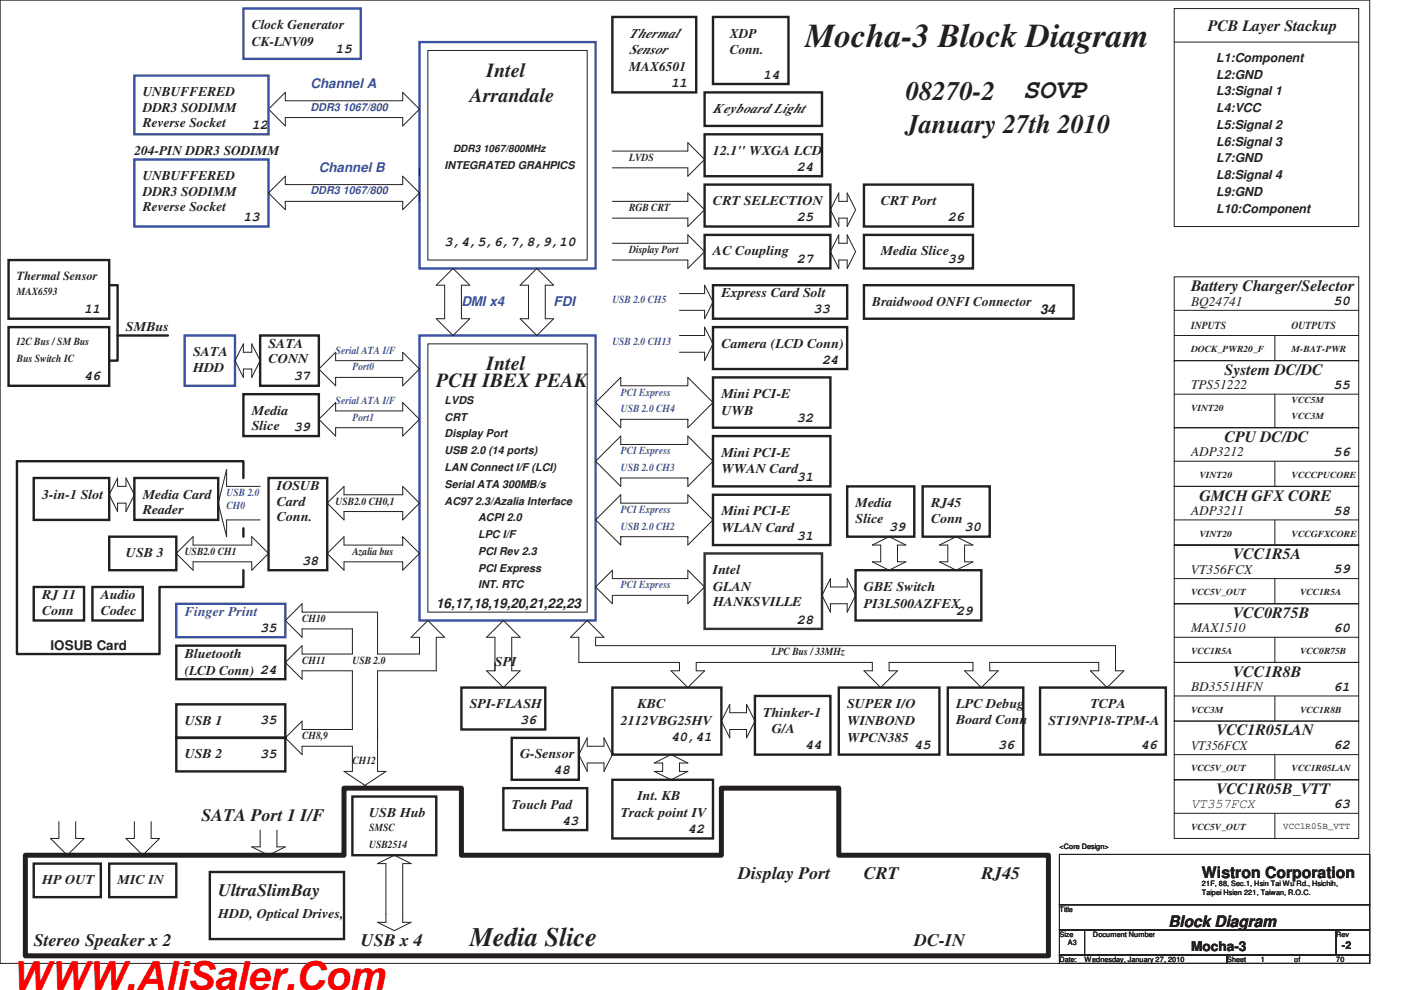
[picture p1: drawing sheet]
<svg xmlns="http://www.w3.org/2000/svg" width="297mm" height="210mm" viewBox="0 0 297 210" stroke-linecap="round" stroke-linejoin="round" font-family="sans-serif">
<defs><g id="words">
<text font-size="8.5" fill="#f00" x="2.5" y="209.9">WWW.AliSaler.Com</text>
<text font-size="7.1" fill="#231f20" x="170.7" y="10">Mocha-3 Block Diagram</text>
<g font-size="5.7" fill="#231f20">
<text x="192.1" y="21.2">08270-2</text>
<text x="217" y="20.8">SOVP</text>
<text x="192.1" y="28.3">January 27th 2010</text>
<text x="99.6" y="200.7">Media Slice</text>
</g>
<g font-size="4.2" fill="#231f20">
<text x="103.2" y="16.3">Intel</text>
<text x="99.6" y="21.6">Arrandale</text>
<text x="92.5" y="82.1">PCH IBEX PEAK</text>
<text x="103.2" y="78.5">Intel</text>
</g>
<g font-size="3.7" fill="#231f20">
<text x="42.7" y="174.1">SATA Port 1 I/F</text>
<text x="46.3" y="190.1">UltraSlimBay</text>
<text x="156.5" y="186.5">Display Port</text>
<text x="183.2" y="186.5">CRT</text>
<text x="208.1" y="186.5">RJ45</text>
<text x="7.2" y="200.7">Stereo Speaker x 2</text>
<text x="76.5" y="200.7">USB x 4</text>
<text x="193.8" y="200.7">DC-IN</text>
</g>
<g font-size="3.3" fill="#231f20">
<text x="256.1" y="6.6">PCB Layer Stackup</text>
<text x="252.5" y="61.8">Battery Charger/Selector</text>
<text x="259.6" y="79.5">System DC/DC</text>
<text x="259.6" y="93.8">CPU DC/DC</text>
<text x="254.3" y="106.2">GMCH GFX CORE</text>
<text x="261.4" y="118.7">VCC1R5A</text>
<text x="261.4" y="131.1">VCC0R75B</text>
<text x="261.4" y="143.5">VCC1R8B</text>
<text x="257.8" y="156">VCC1R05LAN</text>
<text x="257.8" y="168.4">VCC1R05B_VTT</text>
<text x="254.8" y="186.1">Wistron Corporation</text>
<text x="247.7" y="196.7">Block Diagram</text>
</g>
<g font-size="3" fill="#231f20">
<text x="133.4" y="11.5">Sensor</text>
<text x="133.4" y="8">Thermal</text>
<text x="151.2" y="24">Keyboard Light</text>
</g>
<g font-size="2.8" fill="#231f20">
<text x="53.4" y="6.2">Clock Generator</text>
<text x="53.4" y="9.7">CK-LNV09</text>
<text x="71.2" y="11.3">15</text>
<text x="154.7" y="11.5">Conn.</text>
<text x="154.7" y="8">XDP</text>
<text x="133.4" y="15.1">MAX6501</text>
<text x="161.8" y="16.7">14</text>
<text x="30.3" y="23.7">DDR3 SODIMM</text>
<text x="30.3" y="20.4">UNBUFFERED</text>
<text x="142.3" y="18.5">11</text>
<text x="30.3" y="27">Reverse Socket</text>
<text x="53.4" y="27.3">12</text>
<text x="28.5" y="32.8">204-PIN DDR3 SODIMM</text>
<text x="151.2" y="32.8">12.1'' WXGA LCD</text>
<text x="30.3" y="38.2">UNBUFFERED</text>
<text x="30.3" y="41.5">DDR3 SODIMM</text>
<text x="168.9" y="36.2">24</text>
<text x="30.3" y="44.8">Reverse Socket</text>
<text x="51.6" y="46.9">13</text>
<text x="151.2" y="43.5">CRT SELECTION</text>
<text x="168.9" y="46.9">25</text>
<text x="186.7" y="43.5">CRT Port</text>
<text x="201" y="46.9">26</text>
<text x="94.3" y="52.2">3,4,5,6,7,8,9,10</text>
<text x="151.2" y="54.2">AC Coupling</text>
<text x="168.9" y="55.8">27</text>
<text x="186.7" y="54.2">Media Slice</text>
<text x="201" y="55.8">39</text>
<text x="152.9" y="63.1">Express Card Solt</text>
<text x="185" y="64.9">Braidwood ONFI Connector</text>
<text x="252.5" y="64.8">BQ24741</text>
<text x="282.7" y="64.7">50</text>
<text x="17.8" y="66.5">11</text>
<text x="26.7" y="70.2">SMBus</text>
<text x="172.5" y="66.5">33</text>
<text x="220.5" y="66.6">34</text>
<text x="40.9" y="75.5">SATA</text>
<text x="56.9" y="77">CONN</text>
<text x="56.9" y="73.7">SATA</text>
<text x="152.9" y="73.7">Camera (LCD Conn)</text>
<text x="174.3" y="77.1">24</text>
<text x="17.8" y="80.7">46</text>
<text x="40.9" y="78.8">HDD</text>
<text x="62.3" y="80.7">37</text>
<text x="252.5" y="82.6">TPS51222</text>
<text x="282.7" y="82.5">55</text>
<text x="53.4" y="88">Media</text>
<text x="152.9" y="88">UWB</text>
<text x="152.9" y="84.4">Mini PCI-E</text>
<text x="168.9" y="89.6">32</text>
<text x="53.4" y="91.3">Slice</text>
<text x="62.3" y="91.4">39</text>
<text x="152.9" y="100.4">WWAN Card</text>
<text x="152.9" y="96.9">Mini PCI-E</text>
<text x="252.5" y="96.8">ADP3212</text>
<text x="282.7" y="96.7">56</text>
<text x="8.9" y="105.7">3-in-1 Slot</text>
<text x="30.3" y="105.7">Media Card</text>
<text x="58.7" y="104">IOSUB</text>
<text x="58.7" y="107.3">Card</text>
<text x="168.9" y="102">31</text>
<text x="181.4" y="107.5">Media</text>
<text x="197.4" y="107.5">RJ45</text>
<text x="30.3" y="109">Reader</text>
<text x="58.7" y="110.6">Conn.</text>
<text x="152.9" y="112.9">WLAN Card</text>
<text x="152.9" y="109.3">Mini PCI-E</text>
<text x="181.4" y="110.8">Slice</text>
<text x="188.5" y="112.7">39</text>
<text x="197.4" y="110.8">Conn</text>
<text x="204.5" y="112.7">30</text>
<text x="252.5" y="109.3">ADP3211</text>
<text x="282.7" y="109.1">58</text>
<text x="26.7" y="118.2">USB 3</text>
<text x="64" y="119.8">38</text>
<text x="168.9" y="114.5">31</text>
<text x="151.2" y="121.7">Intel</text>
<text x="151.2" y="125.3">GLAN</text>
<text x="183.2" y="125.3">GBE Switch</text>
<text x="252.5" y="121.7">VT356FCX</text>
<text x="282.7" y="121.6">59</text>
<text x="8.9" y="127.1">RJ 11</text>
<text x="8.9" y="130.4">Conn</text>
<text x="21.4" y="127.1">Audio</text>
<text x="21.4" y="130.4">Codec</text>
<text x="92.5" y="128.9">16,17,18,19,20,21,22,23</text>
<text x="151.2" y="128.6">HANKSVILLE</text>
<text x="183.2" y="128.9">PI3L500AZFEX</text>
<text x="202.7" y="130.5">29</text>
<text x="10.7" y="137.8">IOSUB Card</text>
<text x="55.2" y="134">35</text>
<text x="168.9" y="132.2">28</text>
<text x="252.5" y="134.2">MAX1510</text>
<text x="282.7" y="134">60</text>
<text x="39.2" y="139.5">Bluetooth</text>
<text x="39.2" y="143.1">(LCD Conn) 24</text>
<text x="104.9" y="141.3">SPI</text>
<text x="252.5" y="146.6">BD3551HFN</text>
<text x="282.7" y="146.5">61</text>
<text x="39.2" y="153.8">USB 1</text>
<text x="55.2" y="153.6">35</text>
<text x="99.6" y="150.2">SPI-FLASH</text>
<text x="110.3" y="153.6">36</text>
<text x="131.6" y="153.8">2112VBG25HV</text>
<text x="135.2" y="150.2">KBC</text>
<text x="161.8" y="152">Thinker-1</text>
<text x="163.6" y="155.5">G/A</text>
<text x="179.6" y="150.2">SUPER I/O</text>
<text x="179.6" y="153.8">WINBOND</text>
<text x="202.7" y="150.2">LPC Debug</text>
<text x="202.7" y="153.5">Board Conn</text>
<text x="222.3" y="153.8">ST19NP18-TPM-A</text>
<text x="231.2" y="150.2">TCPA</text>
<text x="39.2" y="160.9">USB 2</text>
<text x="55.2" y="160.7">35</text>
<text x="110.3" y="160.9">G-Sensor</text>
<text x="142.3" y="157.1">40,41</text>
<text x="170.7" y="158.9">44</text>
<text x="179.6" y="157.3">WPCN385</text>
<text x="193.8" y="158.9">45</text>
<text x="211.6" y="158.9">36</text>
<text x="241.8" y="158.9">46</text>
<text x="252.5" y="159">VT356FCX</text>
<text x="282.7" y="158.9">62</text>
<text x="117.4" y="164.2">48</text>
<text x="78.3" y="173.3">USB Hub</text>
<text x="108.5" y="171.5">Touch Pad</text>
<text x="131.6" y="173.3">Track point IV</text>
<text x="135.2" y="169.8">Int. KB</text>
<text x="252.5" y="171.4">VT357FCX</text>
<text x="282.7" y="171.4">63</text>
<text x="119.2" y="174.9">43</text>
<text x="145.8" y="176.7">42</text>
<text x="8.9" y="187.5">HP OUT</text>
<text x="24.9" y="187.5">MIC IN</text>
<text x="46.3" y="194.6">HDD, Optical Drives,</text>
<text x="252.5" y="201.8">Mocha-3</text>
</g>
<g font-size="2.8" fill="#3a53a4">
<text x="65.8" y="18.6">Channel A</text>
<text x="67.6" y="36.4">Channel B</text>
<text x="97.8" y="64.9">DMI x4</text>
<text x="117.4" y="64.9">FDI</text>
<text x="39.2" y="130.6">Finger Print</text>
</g>
<g font-size="2.6" fill="#231f20">
<text x="257.8" y="13.1">L1:Component</text>
<text x="257.8" y="16.7">L2:GND</text>
<text x="257.8" y="23.8">L4:VCC</text>
<text x="257.8" y="20.2">L3:Signal 1</text>
<text x="257.8" y="27.3">L5:Signal 2</text>
<text x="257.8" y="34.5">L7:GND</text>
<text x="257.8" y="30.9">L6:Signal 3</text>
<text x="257.8" y="38">L8:Signal 4</text>
<text x="257.8" y="41.6">L9:GND</text>
<text x="257.8" y="45.1">L10:Component</text>
<text x="3.6" y="59.3">Thermal Sensor</text>
</g>
<g font-size="2.3" fill="#3a53a4">
<text x="65.8" y="23.4">DDR3 1067/800</text>
<text x="65.8" y="41.2">DDR3 1067/800</text>
<text x="129.8" y="64.3">USB 2.0 CH5</text>
<text x="71.2" y="75">Serial ATA I/F</text>
<text x="129.8" y="73.2">USB 2.0 CH13</text>
<text x="74.7" y="78.6">Port0</text>
<text x="131.6" y="83.9">PCI Express</text>
<text x="71.2" y="85.7">Serial ATA I/F</text>
<text x="74.7" y="89.2">Port1</text>
<text x="131.6" y="87.5">USB 2.0 CH4</text>
<text x="131.6" y="96.3">PCI Express</text>
<text x="131.6" y="99.9">USB 2.0 CH3</text>
<text x="48" y="107.9">CH0</text>
<text x="48" y="105.2">USB 2.0</text>
<text x="131.6" y="112.3">USB 2.0 CH2</text>
<text x="131.6" y="108.8">PCI Express</text>
<text x="131.6" y="124.8">PCI Express</text>
</g>
<g font-size="2.3" fill="#231f20">
<text x="94.3" y="35.9">INTEGRATED GRAHPICS</text>
<text x="133.4" y="34.1">LVDS</text>
<text x="133.4" y="44.8">RGB CRT</text>
<text x="133.4" y="53.7">Display Port</text>
<text x="3.6" y="62.6">MAX6593</text>
<text x="252.5" y="69.7">INPUTS</text>
<text x="273.9" y="69.7">OUTPUTS</text>
<text x="3.6" y="73.2">I2C Bus / SM Bus</text>
<text x="3.6" y="76.8">Bus Switch IC</text>
<text x="94.3" y="85.7">LVDS</text>
<text x="94.3" y="89.2">CRT</text>
<text x="94.3" y="92.8">Display Port</text>
<text x="94.3" y="96.3">USB 2.0 (14 ports)</text>
<text x="94.3" y="99.9">LAN Connect I/F (LCI)</text>
<text x="71.2" y="107">USB2.0 CH0,1</text>
<text x="94.3" y="107">AC97 2.3/Azalia Interface</text>
<text x="94.3" y="103.5">Serial ATA 300MB/s</text>
<text x="101.4" y="110.6">ACPI 2.0</text>
<text x="39.2" y="117.7">USB2.0 CH1</text>
<text x="74.7" y="117.7">Azalia bus</text>
<text x="101.4" y="114.1">LPC I/F</text>
<text x="101.4" y="117.7">PCI Rev 2.3</text>
<text x="101.4" y="124.8">INT. RTC</text>
<text x="101.4" y="121.2">PCI Express</text>
<text x="64" y="131.9">CH10</text>
<text x="64" y="140.8">CH11</text>
<text x="74.7" y="140.8">USB 2.0</text>
<text x="163.6" y="139">LPC Bus / 33MHz</text>
<text x="64" y="156.8">CH8,9</text>
<text x="74.7" y="162.1">CH12</text>
<text x="78.3" y="179.9">USB2514</text>
<text x="78.3" y="176.4">SMSC</text>
<text x="284.5" y="201.3">-2</text>
</g>
<text font-size="2.1" fill="#231f20" x="96.1" y="32.2">DDR3 1067/800MHz</text>
<g font-size="1.9" fill="#231f20">
<text x="252.5" y="74.7">DOCK_PWR20_F</text>
<text x="273.9" y="74.7">M-BAT-PWR</text>
<text x="252.5" y="87.2">VINT20</text>
<text x="273.9" y="88.9">VCC3M</text>
<text x="273.9" y="85.4">VCC5M</text>
<text x="254.3" y="101.4">VINT20</text>
<text x="273.9" y="101.4">VCCCPUCORE</text>
<text x="254.3" y="113.8">VINT20</text>
<text x="273.8" y="113.8">VCCGFXCORE</text>
<text x="252.5" y="126.3">VCC5V_OUT</text>
<text x="275.6" y="126.3">VCC1R5A</text>
<text x="252.5" y="138.7">VCC1R5A</text>
<text x="275.6" y="138.7">VCC0R75B</text>
<text x="252.5" y="151.2">VCC3M</text>
<text x="275.6" y="151.2">VCC1R8B</text>
<text x="252.5" y="163.6">VCC5V_OUT</text>
<text x="273.9" y="163.6">VCC1R05LAN</text>
<text x="252.5" y="176.1">VCC5V_OUT</text>
<text x="272.1" y="175.8">VCC1R05B_VTT</text>
</g>
<g font-size="1.6" fill="#231f20">
<text x="224.6" y="180">&lt;Core Design&gt;</text>
<text x="254.8" y="189.8">Taipei Hsien 221, Taiwan, R.O.C.</text>
<text x="254.8" y="188">21F, 88, Sec.1, Hsin Tai Wu Rd., Hsichih,</text>
<text x="224.6" y="193.3">Title</text>
<text x="224.6" y="204">Date:</text>
<text x="224.6" y="198.7">Size</text>
<text x="226.4" y="200.4">A3</text>
<text x="231.7" y="198.7">Document Number</text>
<text x="260.2" y="204">Sheet</text>
<text x="283.3" y="198.7">Rev</text>
<text x="230" y="204">Wednesday, January 27, 2010</text>
<text x="267.3" y="204">1</text>
<text x="274.4" y="204">of</text>
<text x="283.3" y="204">70</text>
</g>
</g></defs>
<g fill="none" stroke="#231f20" stroke-width=".21">
<path d="M0 0h290.4v204.3h-290.4zM90.7 10.7h33.8v44.5h-33.8zM249 1.8h39.1v46.2h-39.1zM249 8.9h39.1M56.9 23.2l3.6-3.6v1.8h24.9v-1.8l3.5 3.6-3.5 3.5v-1.8h-24.9v1.8zM88.9 35.6v1.8M129.8 32h16v-1.7l3.6 3.5-3.6 3.6v-1.8h-16M56.9 40.9l3.6-3.5v1.8h24.9v-1.8l3.5 3.5-3.5 3.6v-1.8h-24.9v1.8zM88.9 40.9v1.8M129.8 42.7h16v-1.8l3.6 3.6-3.6 3.5v-1.7h-16M129.8 51.6h16v-1.8l3.6 3.6-3.6 3.5v-1.7h-16M177.8 40.9v1.8h1.8v-1.8l1.8 3.6-1.8 3.5v-1.7h-1.8v1.7l-1.7-3.5z"/>
<path d="M177.8 49.8v1.8h1.8v-1.8l1.8 3.6-1.8 3.5v-1.7h-1.8v1.7l-1.7-3.5zM249 58.7h39.1v17.8h-39.1zM51.6 72.9v1.8h1.8v-1.8l1.8 3.6-1.8 3.5v-1.7h-1.8v1.7l-1.8-3.5zM71.2 74.7v1.8h14.2v-1.8l3.5 3.6-3.5 3.5v-1.8h-14.2v1.8l-3.6-3.5zM90.7 72.9h33.8v56.9h-33.8zM92.5 60.5l3.6-3.6 3.5 3.6h-1.8v7.1h1.8l-3.5 3.6-3.6-3.6h1.8v-7.1zM110.3 60.5l3.5-3.6 3.6 3.6h-1.8v7.1h1.8l-3.6 3.6-3.5-3.6h1.8v-7.1zM144.1 71.2h5.3v-1.8l1.8 3.5-1.8 3.6v-1.8h-5.3M144.1 62.3h5.3v-1.8l1.8 3.5-1.8 3.6v-1.8h-5.3M249 76.5h39.1v14.2h-39.1zM249 71.2h39.1M249 65.8h39.1"/>
<path d="M270.3 71.2v5.3M71.2 85.4v1.8h14.2v-1.8l3.5 3.5-3.5 3.6v-1.8h-14.2v1.8l-3.6-3.6zM131.6 88.9v1.8l-5.3-5.3 5.3-5.4v1.8h14.2v-1.8l5.4 5.4-5.4 5.3v-1.8M131.6 88.9h.1M131.6 88.9h14.2M145.8 88.9h.1M249 90.7h39.1v12.5h-39.1zM249 83.6h39.1M249 97.8h39.1M270.3 83.6v7.1M270.3 97.8v5.4M24.9 101.4v1.8h1.8v-1.8l1.8 3.5-1.8 3.6v-1.8h-1.8v1.8l-1.7-3.6z"/>
<path d="M40.9 113.8v1.8h12.5v-1.8l3.5 3.6-3.5 3.5v-1.7h-12.5v1.7l-3.5-3.5zM55.2 103.2h-7.2v-3.6l-1.7 7.1 1.7 7.1v-3.5h7.2M69.4 117.4l3.5-3.6v1.8h12.5v-1.8l3.5 3.6-3.5 3.5v-1.7h-12.5v1.7zM69.4 106.7l3.5-3.5v1.7h12.5v-1.7l3.5 3.5-3.5 3.6v-1.8h-12.5v1.8zM131.6 101.4v1.8l-5.3-5.4 5.3-5.3v1.8h14.2v-1.8l5.4 5.3-5.4 5.4v-1.8M131.6 101.4h.1M131.6 113.8v1.8l-5.3-5.3 5.3-5.4v1.8h14.2v-1.8l5.4 5.4-5.4 5.3v-1.8M131.6 113.8h.1M131.6 101.4h14.2M131.6 113.8h14.2M145.8 101.4h.1M145.8 113.8h.1"/>
<path d="M185 115.6l3.5-1.8 3.6 1.8h-1.8v3.6h1.8l-3.6 1.7-3.5-1.7h1.7v-3.6zM199.2 115.6l3.5-1.8 3.6 1.8h-1.8v3.6h1.8l-3.6 1.7-3.5-1.7h1.8v-3.6zM249 115.6h39.1v12.5h-39.1zM249 103.2h39.1v12.4h-39.1zM249 110.3h39.1M270.3 110.3v5.3M106.7 131.6l3.6 3.6h-1.8v7.1h1.8l-3.6 3.5-3.5-3.5h1.7v-7.1h-1.7zM120.9 135.2l3.6-3.6 3.6 3.6h-1.8v1.7h110.2v5.4h1.8l-3.6 3.5-3.5-3.5h1.8v-1.8h-23.2v1.8h1.8l-3.5 3.5-3.6-3.5h1.8v-1.8h-17.8v1.8h1.8l-3.6 3.5-3.5-3.5h1.8v-1.8h-37.4v1.8h1.8l-3.6 3.5-3.5-3.5h1.8v-1.8h-21.4v-5.3zM126.3 124.5l3.5-3.6v1.8h16v-1.8l3.6 3.6-3.6 3.6v-1.8h-16v1.8zM176.1 122.7v1.8h3.5v-1.8l1.8 3.6-1.8 3.5v-1.7h-3.5v1.7l-1.8-3.5zM249 128.1h39.1v12.4h-39.1zM249 135.2h39.1"/>
<path d="M249 122.7h39.1M270.3 122.7v5.4M270.3 135.2v5.3M124.5 156.5v1.8h3.6v-1.8l1.7 3.6-1.7 3.5v-1.8h-3.6v1.8l-1.8-3.5zM154.7 149.4v1.8h3.6v-1.8l1.8 3.5-1.8 3.6v-1.8h-3.6v1.8l-1.8-3.6zM249 152.9h39.1v12.5h-39.1zM249 140.5h39.1v12.4h-39.1zM249 147.6h39.1M270.3 147.6v5.3M12.5 174.3v3.5h-1.8l3.6 3.6 3.5-3.6h-1.8v-3.5M28.5 174.3v3.5h-1.8l3.6 3.6 3.5-3.6h-1.8v-3.5M55.2 176.1v3.5h-1.8l3.5 1.8 3.6-1.8h-1.8v-3.5"/>
<path d="M76.5 167.2l5.3-3.6h-1.8v-21.3h12.5v-7.1h1.8l-3.6-3.6-3.5 3.6h1.7v3.5h-8.9v-8.9h-16v-1.7l-3.5 3.5 3.5 3.6v-1.8h10.7v5.3h-10.7v-1.8l-3.5 3.6 3.5 3.6v-1.8h10.7v12.4h-10.7v-1.8l-3.5 3.6 3.5 3.6v-1.8h10.7v5.3h-1.8l5.4 3.6M138.7 161.8l3.6-1.7 3.5 1.7h-1.7v1.8h1.7l-3.5 1.8-3.6-1.8h1.8v-1.8zM249 165.4h39.1v12.4h-39.1zM249 172.5h39.1M249 160.1h39.1M270.3 160.1v5.3M270.3 172.5v5.3M80 183.2l3.6-1.8 3.6 1.8h-1.8v12.4h1.8l-3.6 1.8-3.6-1.8h1.8v-12.4zM224.6 181.2h65.8v10.7h-65.8zM224.6 191.9h65.8v5.3h-65.8zM224.6 197.2h5.4v5.4h-5.4zM230 197.2h53.3v5.4h-53.3z"/>
<path d="M283.3 197.2h7.1v5.4h-7.1zM224.6 202.6h35.6v1.7h-35.6zM260.2 202.6h30.2v1.7h-30.2z"/>
</g>
<path d="M28.5 16h28.4v12.5h-28.4zM51.6 1.8h24.9v10.7h-24.9zM88.9 8.9h37.4v48h-37.4zM28.5 33.8h28.4v14.2h-28.4zM39.2 71.2h10.6v10.6h-10.6zM88.9 71.2h37.4v60.4h-37.4zM37.4 128.1h23.1v7.1h-23.1z" fill="none" stroke="#3a53a4" stroke-width=".51"/>
<g fill="none" stroke="#231f20" stroke-width=".51">
<path d="M129.8 3.6h17.8v16h-17.8zM149.4 19.6h24.9v7.1h-24.9zM151.2 3.6h16v14.2h-16zM149.4 28.5h24.9v8.9h-24.9zM149.4 39.2h26.7v8.8h-26.7zM183.2 39.2h23.1v8.8h-23.1zM1.8 55.2h21.4v12.4h-21.4zM149.4 49.8h26.7v7.1h-26.7zM183.2 49.8h23.1v7.1h-23.1zM1.8 69.4h21.4v12.4h-21.4zM23.2 60.5h1.7v16h-1.7M24.9 71.2h10.7"/>
<path d="M55.2 71.2h12.4v10.6h-12.4zM151.2 60.5h28.4v7.1h-28.4zM151.2 69.4h28.4v8.9h-28.4zM183.2 60.5h44.4v7.1h-44.4zM51.6 83.6h16v8.9h-16zM151.2 92.5h24.9v10.7h-24.9zM151.2 80h24.9v10.7h-24.9zM7.2 101.4h16v8.9h-16zM23.2 113.8h14.2v7.1h-14.2zM28.5 101.4h17.8v8.9h-17.8zM51.6 101.4v-3.6h-48v40.9h30.2v-14.2h17.8v-3.6M51.6 112.1v1.7"/>
<path d="M56.9 101.4h12.5v19.5h-12.5zM151.2 104.9h24.9v10.7h-24.9zM179.6 103.2h14.2v10.6h-14.2zM195.6 103.2h14.2v10.6h-14.2zM7.2 124.5h10.6v7.1h-10.6zM19.6 124.5h10.7v7.1h-10.7zM37.4 136.9h23.1v7.2h-23.1zM181.4 120.9h26.7v10.7h-26.7zM37.4 156.5h23.1v7.1h-23.1zM37.4 149.4h23.1v7.1h-23.1zM97.8 145.8h17.8v8.9h-17.8zM108.5 156.5h14.2v8.9h-14.2z"/>
<path d="M129.8 145.8h23.1v14.3h-23.1zM160.1 147.6h16v12.5h-16zM177.8 145.8h21.4v14.3h-21.4zM201 145.8h16v14.3h-16zM220.5 145.8h26.7v14.3h-26.7zM74.7 168.9h17.8v12.5h-17.8zM106.7 167.2h17.8v8.9h-17.8zM129.8 165.4h21.4v12.4h-21.4zM7.2 183.2h14.2v7.1h-14.2zM23.2 183.2h14.2v7.1h-14.2zM44.5 185h28.4v14.2h-28.4z"/>
</g>
<path d="M5.4 181.4h67.5v-14.2h24.9v14.2h55.1v-14.2h24.9v14.2h44.5v21.3h-216.9z" fill="none" stroke="#231f20" stroke-width="1.1"/>
<path d="M149.4 117.4h24.9v16h-24.9z" fill="none" stroke="#1d3f1e" stroke-width=".51"/>
<use href="#words"/>
</svg>
